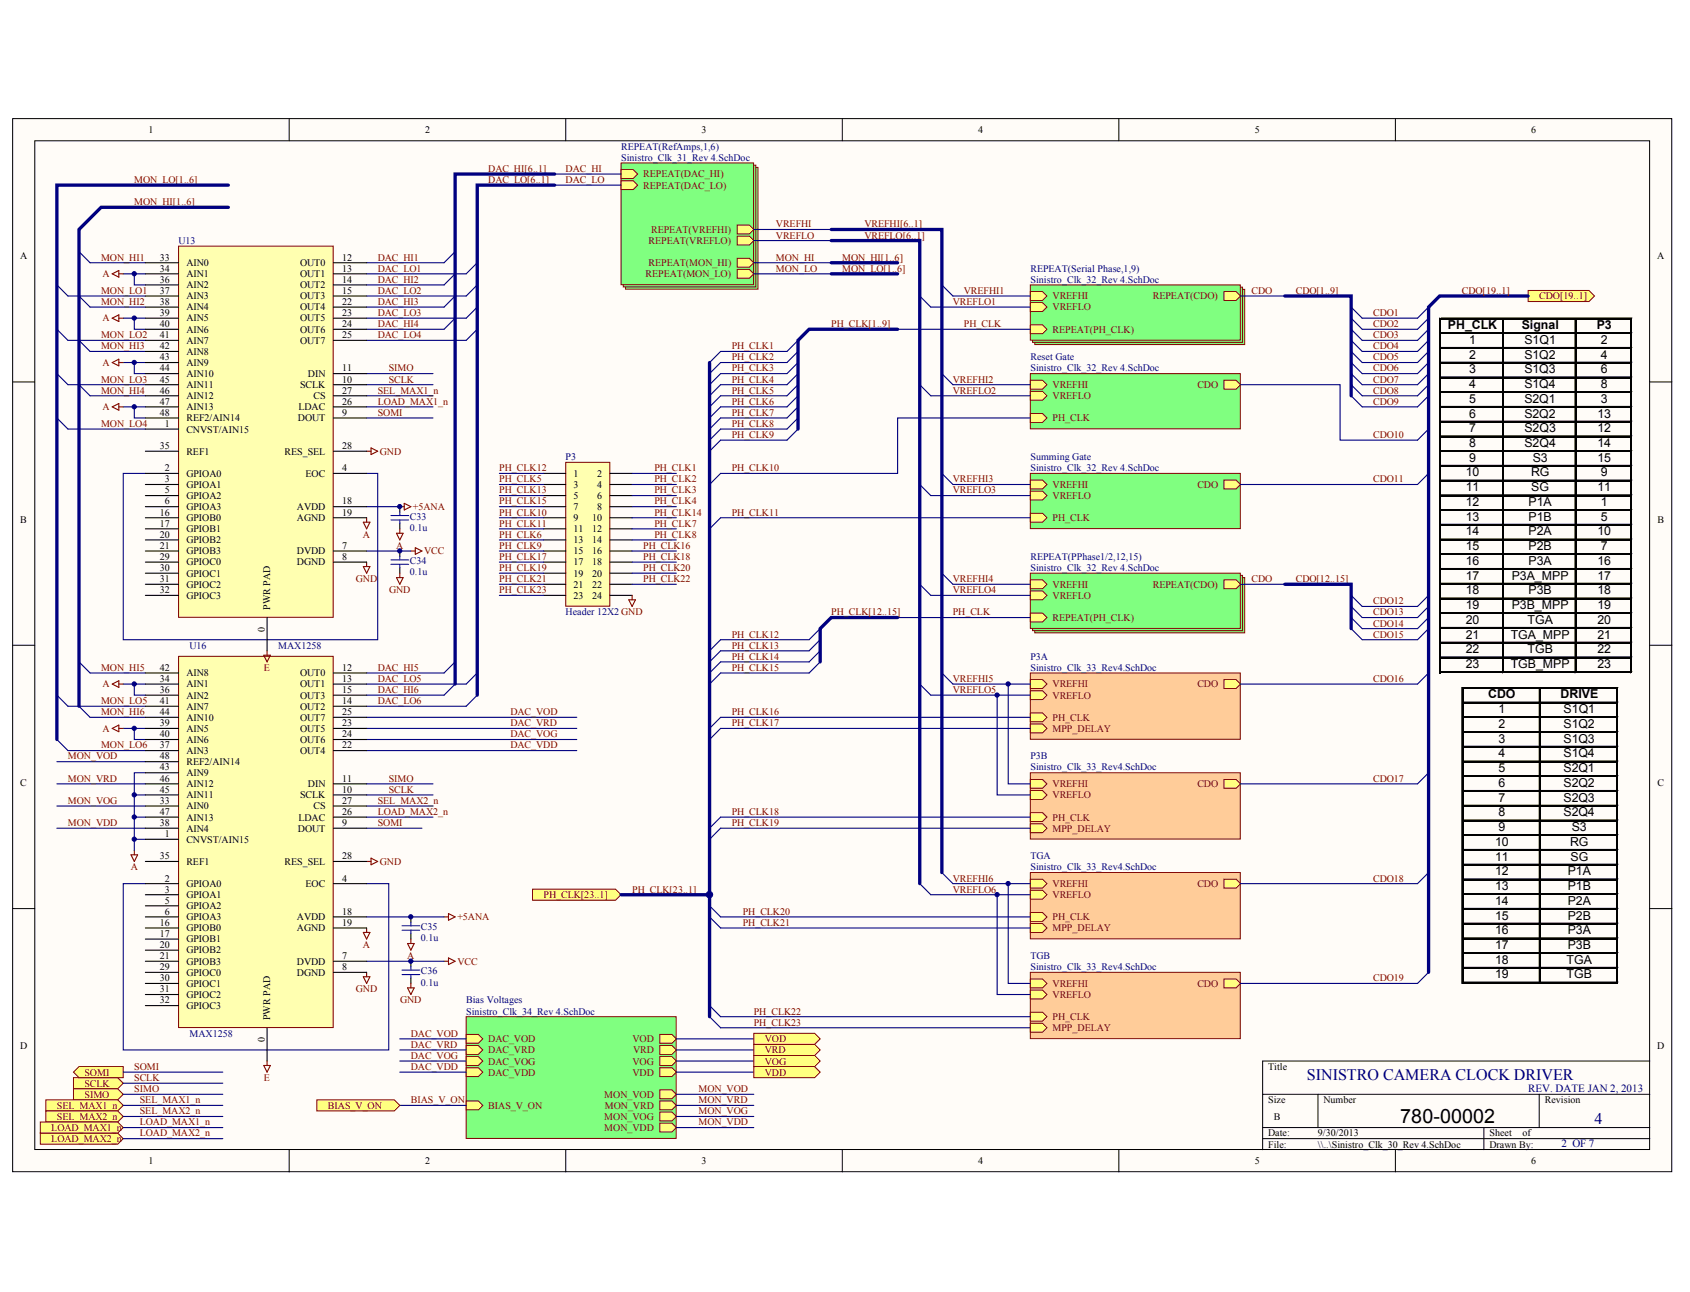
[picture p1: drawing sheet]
<svg xmlns="http://www.w3.org/2000/svg" width="271mm" height="207mm" viewBox="0 0 271 207" stroke-linecap="round" stroke-linejoin="round" font-family="sans-serif">
<defs><g id="words">
<text font-size="3.2" x="224.5" y="180.1">780-00002</text>
<g font-size="2.6" fill="#006">
<text x="209.5" y="173.1">SINISTRO CAMERA CLOCK DRIVER</text>
<text x="255.6" y="180.2">4</text>
</g>
<g font-size="2">
<text x="232.1" y="52.7">PH_CLK</text>
<text x="243.9" y="52.7">Signal</text>
<text x="256" y="52.7">P3</text>
<text x="235.5" y="55.1">1</text>
<text x="235.5" y="57.5">2</text>
<text x="235.5" y="59.8">3</text>
<text x="244.4" y="55.1">S1Q1</text>
<text x="244.4" y="57.5">S1Q2</text>
<text x="244.4" y="59.8">S1Q3</text>
<text x="256.6" y="55.1">2</text>
<text x="256.6" y="57.5">4</text>
<text x="256.6" y="59.8">6</text>
<text x="235.5" y="62.2">4</text>
<text x="235.5" y="64.6">5</text>
<text x="244.4" y="62.2">S1Q4</text>
<text x="244.4" y="64.6">S2Q1</text>
<text x="256.6" y="62.2">8</text>
<text x="256.6" y="64.6">3</text>
<text x="235.5" y="66.9">6</text>
<text x="235.5" y="69.3">7</text>
<text x="235.5" y="71.6">8</text>
<text x="244.4" y="66.9">S2Q2</text>
<text x="244.4" y="69.3">S2Q3</text>
<text x="244.4" y="71.6">S2Q4</text>
<text x="256.1" y="66.9">13</text>
<text x="256.1" y="69.3">12</text>
<text x="256.1" y="71.6">14</text>
<text x="235" y="76.4">10</text>
<text x="235.5" y="74">9</text>
<text x="245.5" y="76.4">RG</text>
<text x="245.7" y="74">S3</text>
<text x="256.1" y="74">15</text>
<text x="256.6" y="76.4">9</text>
<text x="235" y="78.7">11</text>
<text x="235" y="81.1">12</text>
<text x="235" y="83.5">13</text>
<text x="245" y="81.1">P1A</text>
<text x="245" y="83.5">P1B</text>
<text x="245.5" y="78.7">SG</text>
<text x="256.1" y="78.7">11</text>
<text x="256.6" y="81.1">1</text>
<text x="256.6" y="83.5">5</text>
<text x="235" y="85.8">14</text>
<text x="235" y="88.2">15</text>
<text x="245" y="85.8">P2A</text>
<text x="245" y="88.2">P2B</text>
<text x="256.1" y="85.8">10</text>
<text x="256.6" y="88.2">7</text>
<text x="235" y="90.5">16</text>
<text x="235" y="92.9">17</text>
<text x="235" y="95.3">18</text>
<text x="242.4" y="92.9">P3A_MPP</text>
<text x="245" y="90.5">P3A</text>
<text x="245" y="95.3">P3B</text>
<text x="256.1" y="90.5">16</text>
<text x="256.1" y="92.9">17</text>
<text x="256.1" y="95.3">18</text>
<text x="235" y="97.6">19</text>
<text x="235" y="100">20</text>
<text x="242.4" y="97.6">P3B_MPP</text>
<text x="244.9" y="100">TGA</text>
<text x="256.1" y="97.6">19</text>
<text x="256.1" y="100">20</text>
<text x="235" y="102.3">21</text>
<text x="235" y="104.7">22</text>
<text x="235" y="107.1">23</text>
<text x="242.2" y="102.3">TGA_MPP</text>
<text x="242.2" y="107.1">TGB_MPP</text>
<text x="244.9" y="104.7">TGB</text>
<text x="256.1" y="102.3">21</text>
<text x="256.1" y="104.7">22</text>
<text x="256.1" y="107.1">23</text>
<text x="238.6" y="111.9">CDO</text>
<text x="250.2" y="111.9">DRIVE</text>
<text x="240.2" y="114.3">1</text>
<text x="240.2" y="116.7">2</text>
<text x="240.2" y="119">3</text>
<text x="250.7" y="114.3">S1Q1</text>
<text x="250.7" y="116.7">S1Q2</text>
<text x="250.7" y="119">S1Q3</text>
<text x="240.2" y="121.4">4</text>
<text x="240.2" y="123.8">5</text>
<text x="250.7" y="121.4">S1Q4</text>
<text x="250.7" y="123.8">S2Q1</text>
<text x="240.2" y="126.1">6</text>
<text x="240.2" y="128.5">7</text>
<text x="240.2" y="130.8">8</text>
<text x="250.7" y="126.1">S2Q2</text>
<text x="250.7" y="128.5">S2Q3</text>
<text x="250.7" y="130.8">S2Q4</text>
<text x="239.7" y="135.6">10</text>
<text x="239.7" y="137.9">11</text>
<text x="240.2" y="133.2">9</text>
<text x="251.7" y="135.6">RG</text>
<text x="251.8" y="137.9">SG</text>
<text x="252" y="133.2">S3</text>
<text x="239.7" y="140.3">12</text>
<text x="239.7" y="142.7">13</text>
<text x="251.3" y="140.3">P1A</text>
<text x="251.3" y="142.7">P1B</text>
<text x="239.7" y="145">14</text>
<text x="239.7" y="147.4">15</text>
<text x="239.7" y="149.7">16</text>
<text x="251.3" y="145">P2A</text>
<text x="251.3" y="147.4">P2B</text>
<text x="251.3" y="149.7">P3A</text>
<text x="239.7" y="152.1">17</text>
<text x="239.7" y="154.5">18</text>
<text x="251.1" y="154.5">TGA</text>
<text x="251.3" y="152.1">P3B</text>
<text x="239.7" y="156.8">19</text>
<text x="251.1" y="156.8">TGB</text>
</g>
<g font-size="1.8" fill="#006">
<text x="245" y="175">REV. DATE JAN 2, 2013</text>
<text x="250.3" y="183.9">2 OF 7</text>
</g>
<g font-size="1.6">
<text x="23.8" y="21.3">1</text>
<text x="68.1" y="21.3">2</text>
<text x="112.5" y="21.3">3</text>
<text x="156.8" y="21.3">4</text>
<text x="201.2" y="21.3">5</text>
<text x="245.5" y="21.3">6</text>
<text x="3.2" y="41.6">A</text>
<text x="25.6" y="41.8">33</text>
<text x="54.9" y="41.8">12</text>
<text x="265.7" y="41.6">A</text>
<text x="25.6" y="43.5">34</text>
<text x="25.6" y="45.3">36</text>
<text x="25.6" y="47.1">37</text>
<text x="29.9" y="42.7">AIN0</text>
<text x="29.9" y="44.4">AIN1</text>
<text x="29.9" y="46.2">AIN2</text>
<text x="29.9" y="48">AIN3</text>
<text x="48.1" y="42.7">OUT0</text>
<text x="48.1" y="44.4">OUT1</text>
<text x="48.1" y="46.2">OUT2</text>
<text x="48.1" y="48">OUT3</text>
<text x="54.9" y="43.5">13</text>
<text x="54.9" y="45.3">14</text>
<text x="54.9" y="47.1">15</text>
<text x="25.6" y="48.9">38</text>
<text x="25.6" y="50.6">39</text>
<text x="25.6" y="52.4">40</text>
<text x="29.9" y="49.7">AIN4</text>
<text x="29.9" y="51.5">AIN5</text>
<text x="29.9" y="53.3">AIN6</text>
<text x="48.1" y="49.7">OUT4</text>
<text x="48.1" y="51.5">OUT5</text>
<text x="48.1" y="53.3">OUT6</text>
<text x="54.9" y="48.9">22</text>
<text x="54.9" y="50.6">23</text>
<text x="54.9" y="52.4">24</text>
<text x="25.6" y="54.2">41</text>
<text x="25.6" y="56">42</text>
<text x="25.6" y="57.8">43</text>
<text x="25.6" y="59.5">44</text>
<text x="29.9" y="55.1">AIN7</text>
<text x="29.9" y="56.9">AIN8</text>
<text x="29.9" y="58.6">AIN9</text>
<text x="48.1" y="55.1">OUT7</text>
<text x="54.9" y="54.2">25</text>
<text x="54.9" y="59.5">11</text>
<text x="25.6" y="61.3">45</text>
<text x="25.6" y="63.1">46</text>
<text x="25.6" y="64.9">47</text>
<text x="29.9" y="60.4">AIN10</text>
<text x="29.9" y="62.2">AIN11</text>
<text x="29.9" y="64">AIN12</text>
<text x="29.9" y="65.7">AIN13</text>
<text x="47.9" y="65.7">LDAC</text>
<text x="48.1" y="62.2">SCLK</text>
<text x="49.4" y="60.4">DIN</text>
<text x="50.3" y="64">CS</text>
<text x="54.9" y="61.3">10</text>
<text x="54.9" y="63.1">27</text>
<text x="54.9" y="64.9">26</text>
<text x="25.6" y="66.7">48</text>
<text x="25.6" y="72">35</text>
<text x="26.4" y="68.4">1</text>
<text x="29.9" y="67.6">REF2/AIN14</text>
<text x="29.9" y="69.3">CNVST/AIN15</text>
<text x="47.8" y="67.6">DOUT</text>
<text x="54.9" y="66.7">9</text>
<text x="54.9" y="72">28</text>
<text x="26.4" y="75.5">2</text>
<text x="26.4" y="77.3">3</text>
<text x="29.9" y="76.4">GPIOA0</text>
<text x="29.9" y="72.9">REF1</text>
<text x="45.6" y="72.9">RES_SEL</text>
<text x="49" y="76.4">EOC</text>
<text x="54.9" y="75.5">4</text>
<text x="91.9" y="76.4">1</text>
<text x="95.7" y="76.4">2</text>
<text x="3.2" y="83.8">B</text>
<text x="25.6" y="82.7">16</text>
<text x="26.4" y="79.1">5</text>
<text x="26.4" y="80.8">6</text>
<text x="29.9" y="78.2">GPIOA1</text>
<text x="29.9" y="80">GPIOA2</text>
<text x="29.9" y="81.8">GPIOA3</text>
<text x="29.9" y="83.5">GPIOB0</text>
<text x="47.6" y="83.5">AGND</text>
<text x="47.6" y="81.8">AVDD</text>
<text x="54.9" y="82.7">19</text>
<text x="54.9" y="80.8">18</text>
<text x="91.9" y="78.2">3</text>
<text x="91.9" y="80">5</text>
<text x="91.9" y="81.8">7</text>
<text x="91.9" y="83.5">9</text>
<text x="94.9" y="83.5">10</text>
<text x="95.7" y="78.2">4</text>
<text x="95.7" y="80">6</text>
<text x="95.7" y="81.8">8</text>
<text x="265.7" y="83.8">B</text>
<text x="25.6" y="84.4">17</text>
<text x="25.6" y="86.2">20</text>
<text x="25.6" y="88">21</text>
<text x="25.6" y="89.7">29</text>
<text x="29.9" y="85.3">GPIOB1</text>
<text x="29.9" y="87.1">GPIOB2</text>
<text x="29.9" y="88.9">GPIOB3</text>
<text x="47.6" y="88.9">DVDD</text>
<text x="54.9" y="89.7">8</text>
<text x="54.9" y="88">7</text>
<text x="91.9" y="85.3">11</text>
<text x="91.9" y="87.1">13</text>
<text x="91.9" y="88.9">15</text>
<text x="94.9" y="85.3">12</text>
<text x="94.9" y="87.1">14</text>
<text x="94.9" y="88.9">16</text>
<text x="25.6" y="91.5">30</text>
<text x="25.6" y="93.3">31</text>
<text x="25.6" y="95.1">32</text>
<text x="29.9" y="90.6">GPIOC0</text>
<text x="29.9" y="92.4">GPIOC1</text>
<text x="29.9" y="94.2">GPIOC2</text>
<text x="29.9" y="96">GPIOC3</text>
<text x="47.6" y="90.6">DGND</text>
<text x="91.9" y="90.6">17</text>
<text x="91.9" y="92.4">19</text>
<text x="91.9" y="94.2">21</text>
<text x="91.9" y="96">23</text>
<text x="94.9" y="90.6">18</text>
<text x="94.9" y="92.4">20</text>
<text x="94.9" y="94.2">22</text>
<text x="94.9" y="96">24</text>
<text x="42.4" y="101.2" transform="rotate(-90 42.4 101.2)">0</text>
<text x="43.3" y="97.7" transform="rotate(-90 43.3 97.7)">PWR PAD</text>
<text x="25.6" y="107.5">42</text>
<text x="54.9" y="107.5">12</text>
<text x="25.6" y="109.3">34</text>
<text x="25.6" y="111.1">36</text>
<text x="25.6" y="112.9">41</text>
<text x="29.9" y="108.4">AIN8</text>
<text x="29.9" y="110.2">AIN1</text>
<text x="29.9" y="112">AIN2</text>
<text x="29.9" y="113.7">AIN7</text>
<text x="48.1" y="108.4">OUT0</text>
<text x="48.1" y="110.2">OUT1</text>
<text x="48.1" y="112">OUT3</text>
<text x="48.1" y="113.7">OUT2</text>
<text x="54.9" y="109.3">13</text>
<text x="54.9" y="111.1">15</text>
<text x="54.9" y="112.9">14</text>
<text x="25.6" y="114.6">44</text>
<text x="25.6" y="116.4">39</text>
<text x="25.6" y="118.2">40</text>
<text x="25.6" y="120">37</text>
<text x="29.9" y="115.5">AIN10</text>
<text x="29.9" y="117.3">AIN5</text>
<text x="29.9" y="119.1">AIN6</text>
<text x="48.1" y="115.5">OUT7</text>
<text x="48.1" y="117.3">OUT5</text>
<text x="48.1" y="119.1">OUT6</text>
<text x="54.9" y="114.6">25</text>
<text x="54.9" y="116.4">23</text>
<text x="54.9" y="118.2">24</text>
<text x="54.9" y="120">22</text>
<text x="3.2" y="125.9">C</text>
<text x="25.6" y="121.7">48</text>
<text x="25.6" y="123.5">43</text>
<text x="25.6" y="125.3">46</text>
<text x="29.9" y="120.8">AIN3</text>
<text x="29.9" y="122.6">REF2/AIN14</text>
<text x="29.9" y="124.4">AIN9</text>
<text x="48.1" y="120.8">OUT4</text>
<text x="54.9" y="125.3">11</text>
<text x="265.7" y="125.9">C</text>
<text x="25.6" y="127.1">45</text>
<text x="25.6" y="128.9">33</text>
<text x="25.6" y="130.6">47</text>
<text x="29.9" y="126.2">AIN12</text>
<text x="29.9" y="128">AIN11</text>
<text x="29.9" y="129.7">AIN0</text>
<text x="29.9" y="131.5">AIN13</text>
<text x="47.9" y="131.5">LDAC</text>
<text x="48.1" y="128">SCLK</text>
<text x="49.4" y="126.2">DIN</text>
<text x="50.3" y="129.7">CS</text>
<text x="54.9" y="127.1">10</text>
<text x="54.9" y="128.9">27</text>
<text x="54.9" y="130.6">26</text>
<text x="25.6" y="132.4">38</text>
<text x="25.6" y="137.7">35</text>
<text x="26.4" y="134.2">1</text>
<text x="29.9" y="133.3">AIN4</text>
<text x="29.9" y="135.1">CNVST/AIN15</text>
<text x="47.8" y="133.3">DOUT</text>
<text x="54.9" y="132.4">9</text>
<text x="54.9" y="137.7">28</text>
<text x="26.4" y="141.3">2</text>
<text x="26.4" y="143.1">3</text>
<text x="29.9" y="142.2">GPIOA0</text>
<text x="29.9" y="144">GPIOA1</text>
<text x="29.9" y="138.6">REF1</text>
<text x="45.6" y="138.6">RES_SEL</text>
<text x="49" y="142.2">EOC</text>
<text x="54.9" y="141.3">4</text>
<text x="25.6" y="148.4">16</text>
<text x="26.4" y="144.8">5</text>
<text x="26.4" y="146.6">6</text>
<text x="29.9" y="145.7">GPIOA2</text>
<text x="29.9" y="147.5">GPIOA3</text>
<text x="29.9" y="149.3">GPIOB0</text>
<text x="47.6" y="149.3">AGND</text>
<text x="47.6" y="147.5">AVDD</text>
<text x="54.9" y="148.4">19</text>
<text x="54.9" y="146.6">18</text>
<text x="25.6" y="150.2">17</text>
<text x="25.6" y="151.9">20</text>
<text x="25.6" y="153.7">21</text>
<text x="25.6" y="155.5">29</text>
<text x="29.9" y="151">GPIOB1</text>
<text x="29.9" y="152.8">GPIOB2</text>
<text x="29.9" y="154.6">GPIOB3</text>
<text x="47.6" y="154.6">DVDD</text>
<text x="54.9" y="155.5">8</text>
<text x="54.9" y="153.7">7</text>
<text x="25.6" y="157.3">30</text>
<text x="25.6" y="159.1">31</text>
<text x="25.6" y="160.8">32</text>
<text x="29.9" y="156.4">GPIOC0</text>
<text x="29.9" y="158.2">GPIOC1</text>
<text x="29.9" y="159.9">GPIOC2</text>
<text x="29.9" y="161.7">GPIOC3</text>
<text x="47.6" y="156.4">DGND</text>
<text x="42.4" y="167" transform="rotate(-90 42.4 167)">0</text>
<text x="43.3" y="163.5" transform="rotate(-90 43.3 163.5)">PWR PAD</text>
<text x="3.2" y="168.2">D</text>
<text x="203.3" y="171.5">Title</text>
<text x="265.7" y="168.2">D</text>
<text x="203.3" y="176.8">Size</text>
<text x="204.2" y="179.5">B</text>
<text x="212.2" y="176.8">Number</text>
<text x="247.7" y="176.8">Revision</text>
<text x="203.3" y="182.1">Date:</text>
<text x="203.3" y="184">File:</text>
<text x="211.3" y="182.1">9/30/2013</text>
<text x="211.3" y="184">\\..\Sinistro_Clk_30_Rev 4.SchDoc</text>
<text x="238.8" y="182.1">Sheet</text>
<text x="238.8" y="184">Drawn By:</text>
<text x="244.1" y="182.1">of</text>
<text x="23.8" y="186.6">1</text>
<text x="68.1" y="186.6">2</text>
<text x="112.5" y="186.6">3</text>
<text x="156.8" y="186.6">4</text>
<text x="201.2" y="186.6">5</text>
<text x="245.5" y="186.6">6</text>
</g>
<g font-size="1.6" fill="#800000">
<text x="21.5" y="29.3">MON_LO[1..6]</text>
<text x="78.3" y="27.6">DAC_HI[6..1]</text>
<text x="78.3" y="29.3">DAC_LO[6..1]</text>
<text x="90.7" y="27.6">DAC_HI</text>
<text x="90.7" y="29.3">DAC_LO</text>
<text x="103.1" y="28.4">REPEAT(DAC_HI)</text>
<text x="21.5" y="32.9">MON_HI[1..6]</text>
<text x="103.1" y="30.2">REPEAT(DAC_LO)</text>
<text x="16.2" y="41.8">MON_HI1</text>
<text x="60.6" y="41.8">DAC_HI1</text>
<text x="104" y="39.1">REPEAT(VREFLO)</text>
<text x="104.4" y="37.3">REPEAT(VREFHI)</text>
<text x="124.4" y="41.8">MON_HI</text>
<text x="124.4" y="38.2">VREFLO</text>
<text x="124.4" y="36.4">VREFHI</text>
<text x="135" y="41.8">MON_HI[1..6]</text>
<text x="138.6" y="36.4">VREFHI[6..1]</text>
<text x="138.6" y="38.2">VREFLO[6..1]</text>
<text x="16.2" y="47.1">MON_LO1</text>
<text x="16.5" y="44.4">A</text>
<text x="60.6" y="43.5">DAC_LO1</text>
<text x="60.6" y="47.1">DAC_LO2</text>
<text x="60.6" y="45.3">DAC_HI2</text>
<text x="103.5" y="44.4">REPEAT(MON_LO)</text>
<text x="104" y="42.7">REPEAT(MON_HI)</text>
<text x="124.4" y="43.5">MON_LO</text>
<text x="135" y="43.5">MON_LO[1..6]</text>
<text x="154.5" y="47.1">VREFHI1</text>
<text x="168.7" y="48">VREFHI</text>
<text x="184.8" y="48">REPEAT(CDO)</text>
<text x="200.6" y="47.1">CDO</text>
<text x="207.7" y="47.1">CDO[1..9]</text>
<text x="234.4" y="47.1">CDO[19..1]</text>
<text x="246.8" y="48">CDO[19..1]</text>
<text x="16.2" y="48.9">MON_HI2</text>
<text x="16.5" y="51.5">A</text>
<text x="60.6" y="50.6">DAC_LO3</text>
<text x="60.6" y="48.9">DAC_HI3</text>
<text x="60.6" y="52.4">DAC_HI4</text>
<text x="133.3" y="52.4">PH_CLK[1..9]</text>
<text x="152.8" y="48.9">VREFLO1</text>
<text x="154.5" y="52.4">PH_CLK</text>
<text x="168.7" y="49.7">VREFLO</text>
<text x="168.7" y="53.3">REPEAT(PH_CLK)</text>
<text x="220.1" y="50.6">CDO1</text>
<text x="220.1" y="52.4">CDO2</text>
<text x="16.2" y="56">MON_HI3</text>
<text x="16.2" y="54.2">MON_LO2</text>
<text x="16.5" y="58.6">A</text>
<text x="60.6" y="54.2">DAC_LO4</text>
<text x="62.3" y="59.5">SIMO</text>
<text x="117.3" y="56">PH_CLK1</text>
<text x="117.3" y="57.8">PH_CLK2</text>
<text x="117.3" y="59.5">PH_CLK3</text>
<text x="220.1" y="54.2">CDO3</text>
<text x="220.1" y="56">CDO4</text>
<text x="220.1" y="57.8">CDO5</text>
<text x="220.1" y="59.5">CDO6</text>
<text x="16.2" y="63.1">MON_HI4</text>
<text x="16.2" y="61.3">MON_LO3</text>
<text x="16.5" y="65.7">A</text>
<text x="60.6" y="63.1">SEL_MAX1_n</text>
<text x="60.6" y="64.9">LOAD_MAX1_n</text>
<text x="62.3" y="61.3">SCLK</text>
<text x="117.3" y="61.3">PH_CLK4</text>
<text x="117.3" y="63.1">PH_CLK5</text>
<text x="117.3" y="64.9">PH_CLK6</text>
<text x="152.8" y="61.3">VREFHI2</text>
<text x="152.8" y="63.1">VREFLO2</text>
<text x="168.7" y="64">VREFLO</text>
<text x="168.7" y="62.2">VREFHI</text>
<text x="192" y="62.2">CDO</text>
<text x="220.1" y="61.3">CDO7</text>
<text x="220.1" y="63.1">CDO8</text>
<text x="220.1" y="64.9">CDO9</text>
<text x="16.2" y="68.4">MON_LO4</text>
<text x="60.6" y="66.7">SOMI</text>
<text x="117.3" y="66.7">PH_CLK7</text>
<text x="117.3" y="68.4">PH_CLK8</text>
<text x="117.3" y="70.2">PH_CLK9</text>
<text x="168.7" y="67.6">PH_CLK</text>
<text x="220.1" y="70.2">CDO10</text>
<text x="60.9" y="72.9">GND</text>
<text x="80" y="75.5">PH_CLK12</text>
<text x="80" y="77.3">PH_CLK5</text>
<text x="104.9" y="75.5">PH_CLK1</text>
<text x="104.9" y="77.3">PH_CLK2</text>
<text x="117.3" y="75.5">PH_CLK10</text>
<text x="152.8" y="77.3">VREFHI3</text>
<text x="220.1" y="77.3">CDO11</text>
<text x="66.2" y="81.8">+5ANA</text>
<text x="80" y="79.1">PH_CLK13</text>
<text x="80" y="80.8">PH_CLK15</text>
<text x="80" y="82.7">PH_CLK10</text>
<text x="104.9" y="79.1">PH_CLK3</text>
<text x="104.9" y="80.8">PH_CLK4</text>
<text x="104.9" y="82.7">PH_CLK14</text>
<text x="117.3" y="82.7">PH_CLK11</text>
<text x="152.8" y="79.1">VREFLO3</text>
<text x="168.7" y="80">VREFLO</text>
<text x="168.7" y="78.2">VREFHI</text>
<text x="168.7" y="83.5">PH_CLK</text>
<text x="192" y="78.2">CDO</text>
<text x="58.2" y="86.2">A</text>
<text x="63.5" y="88">A</text>
<text x="68" y="88.9">VCC</text>
<text x="80" y="84.4">PH_CLK11</text>
<text x="80" y="89.7">PH_CLK17</text>
<text x="80" y="86.2">PH_CLK6</text>
<text x="80" y="88">PH_CLK9</text>
<text x="103.1" y="88">PH_CLK16</text>
<text x="103.1" y="89.7">PH_CLK18</text>
<text x="104.9" y="84.4">PH_CLK7</text>
<text x="104.9" y="86.2">PH_CLK8</text>
<text x="57" y="93.3">GND</text>
<text x="62.4" y="95.1">GND</text>
<text x="80" y="91.5">PH_CLK19</text>
<text x="80" y="93.3">PH_CLK21</text>
<text x="80" y="95.1">PH_CLK23</text>
<text x="103.1" y="91.5">PH_CLK20</text>
<text x="103.1" y="93.3">PH_CLK22</text>
<text x="152.8" y="93.3">VREFHI4</text>
<text x="152.8" y="95.1">VREFLO4</text>
<text x="168.7" y="96">VREFLO</text>
<text x="168.7" y="94.2">VREFHI</text>
<text x="184.8" y="94.2">REPEAT(CDO)</text>
<text x="200.6" y="93.3">CDO</text>
<text x="207.7" y="93.3">CDO[12..15]</text>
<text x="133.3" y="98.6">PH_CLK[12..15]</text>
<text x="152.8" y="98.6">PH_CLK</text>
<text x="168.7" y="99.5">REPEAT(PH_CLK)</text>
<text x="220.1" y="96.9">CDO12</text>
<text x="220.1" y="98.6">CDO13</text>
<text x="220.1" y="100.4">CDO14</text>
<text x="16.2" y="107.5">MON_HI5</text>
<text x="42.3" y="107.5">E</text>
<text x="60.6" y="107.5">DAC_HI5</text>
<text x="117.3" y="102.2">PH_CLK12</text>
<text x="117.3" y="104">PH_CLK13</text>
<text x="117.3" y="105.7">PH_CLK14</text>
<text x="117.3" y="107.5">PH_CLK15</text>
<text x="220.1" y="102.2">CDO15</text>
<text x="16.2" y="112.9">MON_LO5</text>
<text x="16.5" y="110.2">A</text>
<text x="60.6" y="109.3">DAC_LO5</text>
<text x="60.6" y="112.9">DAC_LO6</text>
<text x="60.6" y="111.1">DAC_HI6</text>
<text x="152.8" y="109.3">VREFHI5</text>
<text x="152.8" y="111.1">VREFLO5</text>
<text x="168.7" y="112">VREFLO</text>
<text x="168.7" y="110.2">VREFHI</text>
<text x="192" y="110.2">CDO</text>
<text x="220.1" y="109.3">CDO16</text>
<text x="16.2" y="114.6">MON_HI6</text>
<text x="16.2" y="120">MON_LO6</text>
<text x="16.5" y="117.3">A</text>
<text x="81.8" y="114.6">DAC_VOD</text>
<text x="81.8" y="116.4">DAC_VRD</text>
<text x="81.8" y="118.2">DAC_VOG</text>
<text x="81.8" y="120">DAC_VDD</text>
<text x="117.3" y="114.6">PH_CLK16</text>
<text x="117.3" y="116.4">PH_CLK17</text>
<text x="168.7" y="115.5">PH_CLK</text>
<text x="168.7" y="117.3">MPP_DELAY</text>
<text x="10.9" y="121.7">MON_VOD</text>
<text x="10.9" y="125.3">MON_VRD</text>
<text x="62.3" y="125.3">SIMO</text>
<text x="220.1" y="125.3">CDO17</text>
<text x="10.9" y="128.9">MON_VOG</text>
<text x="60.6" y="128.9">SEL_MAX2_n</text>
<text x="60.6" y="130.6">LOAD_MAX2_n</text>
<text x="62.3" y="127.1">SCLK</text>
<text x="117.3" y="130.6">PH_CLK18</text>
<text x="168.7" y="128">VREFLO</text>
<text x="168.7" y="126.2">VREFHI</text>
<text x="168.7" y="131.5">PH_CLK</text>
<text x="192" y="126.2">CDO</text>
<text x="10.9" y="132.4">MON_VDD</text>
<text x="60.6" y="132.4">SOMI</text>
<text x="117.3" y="132.4">PH_CLK19</text>
<text x="168.7" y="133.3">MPP_DELAY</text>
<text x="21" y="139.5">A</text>
<text x="60.9" y="138.6">GND</text>
<text x="87.1" y="144">PH_CLK[23..1]</text>
<text x="101.4" y="143.1">PH_CLK[23..1]</text>
<text x="152.8" y="141.3">VREFHI6</text>
<text x="152.8" y="143.1">VREFLO6</text>
<text x="168.7" y="144">VREFLO</text>
<text x="168.7" y="142.2">VREFHI</text>
<text x="192" y="142.2">CDO</text>
<text x="220.1" y="141.3">CDO18</text>
<text x="73.3" y="147.5">+5ANA</text>
<text x="119.1" y="146.6">PH_CLK20</text>
<text x="119.1" y="148.4">PH_CLK21</text>
<text x="168.7" y="147.5">PH_CLK</text>
<text x="168.7" y="149.3">MPP_DELAY</text>
<text x="58.2" y="151.9">A</text>
<text x="65.3" y="153.7">A</text>
<text x="73.3" y="154.6">VCC</text>
<text x="57" y="159.1">GND</text>
<text x="64.1" y="160.8">GND</text>
<text x="168.7" y="159.9">VREFLO</text>
<text x="168.7" y="158.2">VREFHI</text>
<text x="192" y="158.2">CDO</text>
<text x="220.1" y="157.3">CDO19</text>
<text x="65.9" y="166.1">DAC_VOD</text>
<text x="65.9" y="167.9">DAC_VRD</text>
<text x="78.3" y="167">DAC_VOD</text>
<text x="101.4" y="167">VOD</text>
<text x="120.9" y="162.6">PH_CLK22</text>
<text x="120.9" y="164.4">PH_CLK23</text>
<text x="122.6" y="167">VOD</text>
<text x="168.7" y="163.5">PH_CLK</text>
<text x="168.7" y="165.3">MPP_DELAY</text>
<text x="13.5" y="172.4">SOMI</text>
<text x="21.5" y="173.3">SCLK</text>
<text x="21.5" y="171.5">SOMI</text>
<text x="42.3" y="173.3">E</text>
<text x="65.9" y="169.7">DAC_VOG</text>
<text x="65.9" y="171.5">DAC_VDD</text>
<text x="78.3" y="168.8">DAC_VRD</text>
<text x="78.3" y="170.6">DAC_VOG</text>
<text x="78.3" y="172.4">DAC_VDD</text>
<text x="101.4" y="170.6">VOG</text>
<text x="101.4" y="172.4">VDD</text>
<text x="101.5" y="168.8">VRD</text>
<text x="122.6" y="168.8">VRD</text>
<text x="122.6" y="170.6">VOG</text>
<text x="122.6" y="172.4">VDD</text>
<text x="9.1" y="177.7">SEL_MAX1_n</text>
<text x="9.1" y="179.5">SEL_MAX2_n</text>
<text x="13.5" y="174.2">SCLK</text>
<text x="13.5" y="175.9">SIMO</text>
<text x="21.5" y="175.1">SIMO</text>
<text x="22.4" y="176.8">SEL_MAX1_n</text>
<text x="22.4" y="178.6">SEL_MAX2_n</text>
<text x="52.6" y="177.7">BIAS_V_ON</text>
<text x="65.9" y="176.8">BIAS_V_ON</text>
<text x="78.3" y="177.7">BIAS_V_ON</text>
<text x="96.9" y="175.9">MON_VOD</text>
<text x="96.9" y="179.5">MON_VOG</text>
<text x="97" y="177.7">MON_VRD</text>
<text x="112" y="175.1">MON_VOD</text>
<text x="112" y="176.8">MON_VRD</text>
<text x="112" y="178.6">MON_VOG</text>
<text x="8.2" y="183">LOAD_MAX2_n</text>
<text x="8.2" y="181.3">LOAD_MAX1_n</text>
<text x="22.4" y="182.1">LOAD_MAX2_n</text>
<text x="22.4" y="180.4">LOAD_MAX1_n</text>
<text x="96.9" y="181.3">MON_VDD</text>
<text x="112" y="180.4">MON_VDD</text>
</g>
<g font-size="1.6" fill="#000080">
<text x="99.6" y="24">REPEAT(RefAmps,1,6)</text>
<text x="99.6" y="25.8">Sinistro_Clk_31_Rev 4.SchDoc</text>
<text x="28.6" y="39.1">U13</text>
<text x="165.2" y="43.5">REPEAT(Serial Phase,1,9)</text>
<text x="165.2" y="45.3">Sinistro_Clk_32_Rev 4.SchDoc</text>
<text x="165.2" y="57.8">Reset Gate</text>
<text x="165.2" y="59.5">Sinistro_Clk_32_Rev 4.SchDoc</text>
<text x="90.7" y="73.8">P3</text>
<text x="165.2" y="73.8">Summing Gate</text>
<text x="165.2" y="75.5">Sinistro_Clk_32_Rev 4.SchDoc</text>
<text x="65.7" y="83.3">C33</text>
<text x="65.7" y="85.1">0.1u</text>
<text x="165.2" y="89.7">REPEAT(PPhase1/2,12,15)</text>
<text x="65.7" y="92.2">0.1u</text>
<text x="65.7" y="90.5">C34</text>
<text x="165.2" y="91.5">Sinistro_Clk_32_Rev 4.SchDoc</text>
<text x="90.7" y="98.6">Header 12X2 GND</text>
<text x="30.4" y="104">U16</text>
<text x="44.6" y="104">MAX1258</text>
<text x="165.2" y="105.7">P3A</text>
<text x="165.2" y="107.5">Sinistro_Clk_33_Rev4.SchDoc</text>
<text x="165.2" y="121.7">P3B</text>
<text x="165.2" y="123.5">Sinistro_Clk_33_Rev4.SchDoc</text>
<text x="165.2" y="137.7">TGA</text>
<text x="165.2" y="139.5">Sinistro_Clk_33_Rev4.SchDoc</text>
<text x="67.5" y="149.1">C35</text>
<text x="67.5" y="150.9">0.1u</text>
<text x="165.2" y="153.7">TGB</text>
<text x="165.2" y="155.5">Sinistro_Clk_33_Rev4.SchDoc</text>
<text x="67.5" y="158">0.1u</text>
<text x="67.5" y="156.2">C36</text>
<text x="74.7" y="160.8">Bias Voltages</text>
<text x="30.4" y="166.1">MAX1258</text>
<text x="74.7" y="162.6">Sinistro_Clk_34_Rev 4.SchDoc</text>
</g>
</g></defs>
<g fill="#fffcf8" stroke="#000" stroke-width=".16">
<path d="M2 19h266v168.8h-266z"/>
<path d="M5.6 22.6h258.9v161.6h-258.9z"/>
</g>
<g fill="none" stroke="#000" stroke-width=".16">
<path d="M46.4 19v3.6M90.7 19v3.6M135 19v3.6M179.4 19v3.6M223.7 19v3.6M2 61.2h3.6M264.5 61.2h3.5M2 103.4h3.6M264.5 103.4h3.5M2 145.6h3.6M264.5 145.6h3.5M202.4 175.4h62.1"/>
<path d="M211.3 175.4v5.3M246.8 175.4v5.3M264.5 170.1h-62.1v14.2M46.4 184.3v3.5M90.7 184.3v3.5M135 184.3v3.5M179.4 184.3v3.5M202.4 180.7h62.1M202.4 182.5h62.1M223.7 184.3v3.5M237.9 180.7v3.6"/>
</g>
<g fill="#80ff80" stroke="#800000" stroke-width=".16">
<path d="M100.3 26.8h21.2v19.5h-21.2z"/>
<path d="M99.9 26.5h21.3v19.5h-21.3z"/>
<path d="M99.6 26.1h21.2v19.5h-21.2z"/>
</g>
<g fill="#ffff80" stroke="#800000" stroke-width=".16">
<path d="M118.2 37.8h1.9l.7 .8-.7 .7h-1.9z" fill-rule="evenodd"/>
<path d="M118.2 36.1h1.9l.7 .7-.7 .7h-1.9z" fill-rule="evenodd"/>
<path d="M99.6 27.2h1.9l.7 .7-.7 .7h-1.9z" fill-rule="evenodd"/>
<path d="M99.6 29h1.9l.7 .7-.7 .7h-1.9z" fill-rule="evenodd"/>
<path d="M118.2 41.4h1.9l.7 .7-.7 .7h-1.9z" fill-rule="evenodd"/>
<path d="M118.2 43.2h1.9l.7 .7-.7 .7h-1.9z" fill-rule="evenodd"/>
</g>
<g fill="#80ff80" stroke="#800000" stroke-width=".16">
<path d="M165.9 46.4h33.7v8.8h-33.7z"/>
<path d="M165.5 46h33.7v8.9h-33.7z"/>
<path d="M165.2 45.7h33.6v8.8h-33.6z"/>
</g>
<g fill="#ffff80" stroke="#800000" stroke-width=".16">
<path d="M165.2 48.5h1.9l.7 .7-.7 .7h-1.9z" fill-rule="evenodd"/>
<path d="M165.2 46.7h1.9l.7 .7-.7 .8h-1.9z" fill-rule="evenodd"/>
<path d="M165.2 52.1h1.9l.7 .7-.7 .7h-1.9z" fill-rule="evenodd"/>
<path d="M196.2 46.7h2l.7 .7-.7 .8h-2z" fill-rule="evenodd"/>
</g>
<path d="M165.2 107.9h33.6v10.6h-33.6z" fill="#fc9" stroke="#800000" stroke-width=".16"/>
<g fill="#ffff80" stroke="#800000" stroke-width=".16">
<path d="M165.2 110.7h1.9l.7 .7-.7 .7h-1.9z" fill-rule="evenodd"/>
<path d="M165.2 108.9h1.9l.7 .7-.7 .8h-1.9z" fill-rule="evenodd"/>
<path d="M165.2 114.3h1.9l.7 .7-.7 .7h-1.9z" fill-rule="evenodd"/>
<path d="M196.2 108.9h2l.7 .7-.7 .8h-2z" fill-rule="evenodd"/>
<path d="M165.2 116h1.9l.7 .8-.7 .7h-1.9z" fill-rule="evenodd"/>
</g>
<path d="M147.4 47.4l1.8 1.8h16M151 45.7l1.8 1.7h12.4" fill="none" stroke="#000080" stroke-width=".18"/>
<g fill="#80ff80" stroke="#800000" stroke-width=".16">
<path d="M165.9 92.6h33.7v8.8h-33.7z"/>
<path d="M165.5 92.2h33.7v8.9h-33.7z"/>
<path d="M165.2 91.9h33.6v8.8h-33.6z"/>
</g>
<g fill="#ffff80" stroke="#800000" stroke-width=".16">
<path d="M165.2 94.7h1.9l.7 .7-.7 .7h-1.9z" fill-rule="evenodd"/>
<path d="M165.2 92.9h1.9l.7 .7-.7 .8h-1.9z" fill-rule="evenodd"/>
<path d="M165.2 98.3h1.9l.7 .7-.7 .7h-1.9z" fill-rule="evenodd"/>
<path d="M196.2 92.9h2l.7 .7-.7 .8h-2z" fill-rule="evenodd"/>
</g>
<path d="M165.2 59.9h33.6v8.8h-33.6z" fill="#80ff80" stroke="#800000" stroke-width=".16"/>
<g fill="#ffff80" stroke="#800000" stroke-width=".16">
<path d="M165.2 62.7h1.9l.7 .7-.7 .7h-1.9z" fill-rule="evenodd"/>
<path d="M165.2 61h1.9l.7 .7-.7 .7h-1.9z" fill-rule="evenodd"/>
<path d="M165.2 66.3h1.9l.7 .7-.7 .7h-1.9z" fill-rule="evenodd"/>
<path d="M196.2 61h2l.7 .7-.7 .7h-2z" fill-rule="evenodd"/>
</g>
<path d="M165.2 75.9h33.6v8.8h-33.6z" fill="#80ff80" stroke="#800000" stroke-width=".16"/>
<g fill="#ffff80" stroke="#800000" stroke-width=".16">
<path d="M165.2 78.7h1.9l.7 .7-.7 .7h-1.9z" fill-rule="evenodd"/>
<path d="M165.2 76.9h1.9l.7 .8-.7 .7h-1.9z" fill-rule="evenodd"/>
<path d="M165.2 82.3h1.9l.7 .7-.7 .7h-1.9z" fill-rule="evenodd"/>
<path d="M196.2 76.9h2l.7 .8-.7 .7h-2z" fill-rule="evenodd"/>
</g>
<path d="M151 59.9l1.8 1.8h12.4M147.4 61.7l1.8 1.7h16M147.4 77.7l1.8 1.7h16M151 75.9l1.8 1.8h12.4M147.4 93.6l1.8 1.8h16M151 91.9l1.8 1.7h12.4M147.4 109.6l1.8 1.8h16M151 107.9l1.8 1.7h12.4" fill="none" stroke="#000080" stroke-width=".18"/>
<g fill="#ffff80" stroke="#800000" stroke-width=".16">
<path d="M85.4 142.5h13.3l.9 .9-.9 .9h-13.3z" fill-rule="evenodd"/>
<path d="M245 46.6h9.7l.9 .8-.9 .9h-9.7z" fill-rule="evenodd"/>
</g>
<path d="M64.1 81.2v.9M64.1 83.9v.9M64.1 88.3v.9M64.1 91v.9M65.9 147v.8M65.9 149.6v.9M65.9 154.1v.9M65.9 156.7v.9" fill="none" stroke="#000" stroke-width=".18"/>
<g fill="none" stroke="#00f" stroke-width=".18">
<path d="M62.7 82.6h2.8M62.7 83.3h2.8M62.7 89.7h2.8M62.7 90.4h2.8M64.1 82.1v.5M64.1 83.3v.6M64.1 89.2v.5M64.1 90.4v.6M64.5 148.4h2.8M64.5 149.1h2.8M64.5 155.5h2.8M64.5 156.2h2.8"/>
<path d="M65.9 147.8v.6M65.9 149.1v.5M65.9 155v.5M65.9 156.2v.5"/>
</g>
<g fill="none" stroke="#800000" stroke-width=".18">
<path d="M18 43.9l1.1-.5v1zM18 51l1.1-.5v1zM18 58.1l1.1-.5v1zM19.1 43.9h.7M19.1 51h.7M19.1 58.1h.7M18 65.2l1.1-.5v1zM19.1 65.2h.7M58.8 72.3h.7M59.5 71.8l1 .5-1 .6zM58.2 90.8h1.1l-.5 1.1zM58.2 83.7h1.1l-.5 1.1z"/>
<path d="M58.8 83v.7M58.8 90.1v.7M63.6 92.6h1l-.5 1zM63.6 85.5h1l-.5 1zM64.1 84.8v.7M64.1 91.9v.7M64.1 81.2h.7M64.8 80.7l1.1 .5-1.1 .5zM65.9 88.3h.7M66.6 87.8l1 .5-1 .6zM18 109.6l1.1-.5v1.1zM18 116.8l1.1-.6v1.1z"/>
<path d="M19.1 109.6h.7M19.1 116.8h.7M21 137h1.1l-.6 1.1zM21.5 136.3v.7M58.8 138.1h.7M59.5 137.5l1 .6-1 .5zM58.2 156.6h1.1l-.5 1zM58.2 149.4h1.1l-.5 1.1zM58.8 148.7v.7M58.8 155.8v.8M65.3 158.3h1.1l-.5 1.1zM65.3 151.2h1.1l-.5 1.1z"/>
<path d="M65.9 150.5v.7M65.9 157.6v.7M71.2 154.1h.7M71.2 147h.7M71.9 153.5l1.1 .6-1.1 .5zM71.9 146.4l1.1 .6-1.1 .5z"/>
</g>
<g fill="none" stroke="#000080" stroke-width=".18">
<path d="M9.1 45.7l1.8 1.7h12.4M9.1 52.8l1.8 1.8h12.4M9.1 59.9l1.8 1.8h12.4M12.7 40.3l1.7 1.8h8.9M12.7 47.4l1.7 1.8h8.9M12.7 54.6l1.7 1.7h8.9M19.8 43.9h3.5M19.8 51h3.5M19.8 58.1h3.5M21.5 43.9v1.8h1.8M21.5 51v1.8h1.8M21.5 58.1v1.8h1.8"/>
<path d="M58.8 59.9h10.6M73 40.3l-1.8 1.8h-12.4M73 43.9l-1.8 1.8h-12.4M73 47.4l-1.8 1.8h-12.4M73 51l-1.8 1.8h-12.4M76.5 42.1l-1.8 1.8h-15.9M76.5 45.7l-1.8 1.7h-15.9M76.5 49.2l-1.8 1.8h-15.9M76.5 52.8l-1.8 1.8h-15.9M127.9 54.6l-1.7 1.7h-10.7l-1.7 1.8M127.9 56.3l-1.7 1.8h-10.7l-1.7 1.8M127.9 58.1l-1.7 1.8h-10.7l-1.7 1.8"/>
<path d="M127.9 59.9l-1.7 1.8h-10.7l-1.7 1.7M143.9 52.8h21.3M216.6 49.2l1.8 1.8h8.9l1.7-1.8M216.6 51l1.8 1.8h8.9l1.7-1.8M216.6 52.8l1.8 1.8h8.9l1.7-1.8M216.6 54.6l1.8 1.7h8.9l1.7-1.7M216.6 56.3l1.8 1.8h8.9l1.7-1.8M216.6 58.1l1.8 1.8h8.9l1.7-1.8M216.6 59.9l1.8 1.8h8.9l1.7-1.8M9.1 67l1.8 1.8h12.4M12.7 61.7l1.7 1.7h8.9M19.8 65.2h3.5"/>
<path d="M21.5 65.2v1.8h1.8M23.3 75.9h-3.5v26.6h40.7v-26.6h-1.7M58.8 61.7h10.6M58.8 63.4h10.6M58.8 65.2h10.6M127.9 61.7l-1.7 1.7h-10.7l-1.7 1.8M127.9 63.4l-1.7 1.8h-10.7l-1.7 1.8M127.9 65.2l-1.7 1.8h-10.7l-1.7 1.8M127.9 68.8l-1.7 1.7h-10.7l-1.7 1.8M127.9 67l-1.7 1.8h-10.7l-1.7 1.7M165.2 67h-21.3v8.9h-28.4l-1.7 1.8M198.9 61.7h15.9v8.8h12.5l1.7-1.7"/>
<path d="M216.6 61.7l1.8 1.7h8.9l1.7-1.7M216.6 63.4l1.8 1.8h8.9l1.7-1.8M229 75.9l-1.7 1.8h-28.4M58.8 81.2h5.3M58.8 88.3h7.1M140.4 99h24.8M165.2 83h-49.7l-1.7 1.8M198.9 93.6h7.1M216.6 95.4l1.8 1.8h8.9l1.7-1.8M216.6 97.2l1.8 1.8h8.9l1.7-1.8M216.6 99l1.8 1.8h8.9l1.7-1.8M9.1 111.4l1.8 1.8h12.4"/>
<path d="M9.1 118.5l1.8 1.8h12.4M12.7 106.1l1.7 1.8h8.9M12.7 113.2l1.7 1.8h8.9M19.8 109.6h3.5M19.8 116.8h3.5M21.5 109.6v1.8h1.8M21.5 116.8v1.7h1.8M58.8 115h33.7M58.8 116.8h33.7M58.8 118.5h33.7M73 106.1l-1.8 1.8h-12.4M73 109.6l-1.8 1.8h-12.4"/>
<path d="M76.5 107.9l-1.8 1.7h-15.9M76.5 111.4l-1.8 1.8h-15.9M115.5 116.8l-1.7 1.7M115.5 115l-1.7 1.8M131.5 106.1l-1.8 1.8h-14.2l-1.7 1.7M131.5 100.8l-1.8 1.7h-14.2l-1.7 1.8M131.5 102.5l-1.8 1.8h-14.2l-1.7 1.8M131.5 104.3l-1.8 1.8h-14.2l-1.7 1.8M216.6 100.8l1.8 1.7h8.9l1.7-1.7M229 107.9l-1.7 1.7M9.1 122.1h14.2M9.1 125.6h14.2"/>
<path d="M9.1 129.2h14.2M9.1 132.7h14.2M21.5 134.5h1.8M21.5 131h1.8M21.5 127.4h1.8M23.3 123.9h-1.8v12.4M58.8 120.3h33.7M58.8 125.6h10.6M58.8 129.2h10.6M58.8 131h10.6M58.8 127.4h10.6M115.5 131l-1.7 1.7"/>
<path d="M115.5 132.7l-1.7 1.8M229 123.9l-1.7 1.7M229 139.9l-1.7 1.7M23.3 141.6h-3.5v26.7h42.5v-26.7h-3.5M58.8 147h12.4M58.8 154.1h12.4M229 155.8l-1.7 1.8M115.5 164.7h49.7"/>
</g>
<path d="M88.9 29.7h-12.4v81.7M88.9 27.9h-15.9v81.7M133.3 36.8h17.7v103.1M133.3 38.6h14.1v103M143.9 52.8h-14.2l-1.8 1.8v14.2M245 47.4h-14.2l-1.8 1.8v106.6M143.9 99h-10.6l-1.8 1.8v5.3" fill="none" stroke="#000080" stroke-width=".53"/>
<path d="M74.7 163h33.7v19.5h-33.7z" fill="#80ff80" stroke="#800000" stroke-width=".16"/>
<g fill="#ffff80" stroke="#800000" stroke-width=".16">
<path d="M74.7 165.8h2l.7 .7-.7 .7h-2z" fill-rule="evenodd"/>
<path d="M74.7 167.6h2l.7 .7-.7 .7h-2z" fill-rule="evenodd"/>
<path d="M74.7 169.4h2l.7 .7-.7 .7h-2z" fill-rule="evenodd"/>
<path d="M74.7 171.1h2l.7 .7-.7 .8h-2z" fill-rule="evenodd"/>
<path d="M74.7 176.5h2l.7 .7-.7 .7h-2z" fill-rule="evenodd"/>
<path d="M105.8 174.7h1.9l.7 .7-.7 .7h-1.9z" fill-rule="evenodd"/>
<path d="M105.8 176.5h1.9l.7 .7-.7 .7h-1.9z" fill-rule="evenodd"/>
<path d="M105.8 178.2h1.9l.7 .7-.7 .8h-1.9z" fill-rule="evenodd"/>
<path d="M105.8 180h1.9l.7 .7-.7 .7h-1.9z" fill-rule="evenodd"/>
<path d="M105.8 165.8h1.9l.7 .7-.7 .7h-1.9z" fill-rule="evenodd"/>
<path d="M105.8 167.6h1.9l.7 .7-.7 .7h-1.9z" fill-rule="evenodd"/>
<path d="M105.8 169.4h1.9l.7 .7-.7 .7h-1.9z" fill-rule="evenodd"/>
<path d="M105.8 171.1h1.9l.7 .7-.7 .8h-1.9z" fill-rule="evenodd"/>
</g>
<g fill="none" stroke="#000080" stroke-width=".18">
<path d="M198.9 47.4h7.1M64.1 166.5h10.6M64.1 168.3h10.6M64.1 170.1h10.6M64.1 171.8h10.6M64.1 177.2h10.6M108.4 166.5h12.4M108.4 168.3h12.4M108.4 170.1h12.4M108.4 171.8h12.4M108.4 177.2h12.4M108.4 175.4h12.4"/>
<path d="M108.4 178.9h12.4M108.4 180.7h12.4"/>
</g>
<path d="M165.2 123.9h33.6v10.6h-33.6z" fill="#fc9" stroke="#800000" stroke-width=".16"/>
<g fill="#ffff80" stroke="#800000" stroke-width=".16">
<path d="M165.2 126.7h1.9l.7 .7-.7 .7h-1.9z" fill-rule="evenodd"/>
<path d="M165.2 124.9h1.9l.7 .7-.7 .7h-1.9z" fill-rule="evenodd"/>
<path d="M165.2 130.3h1.9l.7 .7-.7 .7h-1.9z" fill-rule="evenodd"/>
<path d="M196.2 124.9h2l.7 .7-.7 .7h-2z" fill-rule="evenodd"/>
<path d="M165.2 132h1.9l.7 .7-.7 .8h-1.9z" fill-rule="evenodd"/>
</g>
<path d="M165.2 139.9h33.6v10.6h-33.6z" fill="#fc9" stroke="#800000" stroke-width=".16"/>
<g fill="#ffff80" stroke="#800000" stroke-width=".16">
<path d="M165.2 142.7h1.9l.7 .7-.7 .7h-1.9z" fill-rule="evenodd"/>
<path d="M165.2 140.9h1.9l.7 .7-.7 .7h-1.9z" fill-rule="evenodd"/>
<path d="M165.2 146.3h1.9l.7 .7-.7 .7h-1.9z" fill-rule="evenodd"/>
<path d="M196.2 140.9h2l.7 .7-.7 .7h-2z" fill-rule="evenodd"/>
<path d="M165.2 148h1.9l.7 .7-.7 .7h-1.9z" fill-rule="evenodd"/>
</g>
<path d="M165.2 155.8h33.6v10.7h-33.6z" fill="#fc9" stroke="#800000" stroke-width=".16"/>
<g fill="#ffff80" stroke="#800000" stroke-width=".16">
<path d="M165.2 158.7h1.9l.7 .7-.7 .7h-1.9z" fill-rule="evenodd"/>
<path d="M165.2 156.9h1.9l.7 .7-.7 .7h-1.9z" fill-rule="evenodd"/>
<path d="M165.2 162.2h1.9l.7 .8-.7 .7h-1.9z" fill-rule="evenodd"/>
<path d="M196.2 156.9h2l.7 .7-.7 .7h-2z" fill-rule="evenodd"/>
<path d="M165.2 164h1.9l.7 .7-.7 .7h-1.9z" fill-rule="evenodd"/>
</g>
<g fill="none" stroke="#000080" stroke-width=".18">
<path d="M115.5 116.8h49.7M115.5 115h49.7M159.9 111.4v16h5.3M161.6 109.6v16h3.6M198.9 109.6h28.4M115.5 132.7h49.7M115.5 131h49.7M151 139.9l1.8 1.7h12.4M198.9 125.6h28.4M113.8 147l1.7 1.7h49.7M113.8 145.2l1.7 1.8h49.7M147.4 141.6l1.8 1.8h16"/>
<path d="M159.9 143.4v16h5.3M161.6 141.6v16h3.6M198.9 141.6h28.4M198.9 157.6h28.4M113.8 163l1.7 1.7M113.8 161.2l1.7 1.8h49.7"/>
</g>
<path d="M36.6 29.7h-27.5v88.8M36.6 33.2h-20.4l-3.5 3.6v76.4M133.3 42.1h10.6M133.3 43.9h10.6M113.8 143.4v19.6" fill="none" stroke="#000080" stroke-width=".53"/>
<g fill="#ffff80" stroke="#800000" stroke-width=".16">
<path d="M120.8 165.6h9.8l.9 .9-.9 .9h-9.8z" fill-rule="evenodd"/>
<path d="M120.8 167.4h9.8l.9 .9-.9 .9h-9.8z" fill-rule="evenodd"/>
<path d="M120.8 169.2h9.8l.9 .9-.9 .9h-9.8z" fill-rule="evenodd"/>
<path d="M120.8 171h9.8l.9 .8-.9 .9h-9.8z" fill-rule="evenodd"/>
</g>
<path d="M88.9 29.7h10.7M88.9 27.9h10.7M120.8 36.8h12.5M120.8 38.6h12.5M120.8 42.1h12.5M120.8 43.9h12.5" fill="none" stroke="#000080" stroke-width=".18"/>
<path d="M206 47.4h10.6v16M206 93.6h10.6v7.2" fill="none" stroke="#000080" stroke-width=".53"/>
<g fill="#ffff80" stroke="#800000" stroke-width=".16">
<path d="M11.8 172.7h7.1l.9 .9-.9 .9h-7.1z" fill-rule="evenodd"/>
<path d="M11.8 174.5h7.1l.9 .9-.9 .9h-7.1z" fill-rule="evenodd"/>
<path d="M7.3 176.3h11.6l.9 .9-.9 .9h-11.6z" fill-rule="evenodd"/>
<path d="M7.3 178.1h11.6l.9 .8-.9 .9h-11.6z" fill-rule="evenodd"/>
<path d="M6.5 181.6h12.4l.9 .9-.9 .9h-12.4z" fill-rule="evenodd"/>
<path d="M6.5 179.8h12.4l.9 .9-.9 .9h-12.4z" fill-rule="evenodd"/>
</g>
<path d="M19.8 173.6h15.9M19.8 175.4h15.9M19.8 177.2h15.9M19.8 178.9h15.9M19.8 180.7h15.9M19.8 182.5h15.9" fill="none" stroke="#000080" stroke-width=".18"/>
<path d="M28.6 39.4h24.8v59.5h-24.8z" fill="#ffffb0" stroke="#800000" stroke-width=".16"/>
<g fill="none" stroke="#000" stroke-width=".18">
<path d="M23.3 42.1h5.3M23.3 43.9h5.3M23.3 45.7h5.3M23.3 47.4h5.3M23.3 49.2h5.3M23.3 51h5.3M23.3 52.8h5.3M23.3 54.6h5.3M23.3 56.3h5.3M23.3 58.1h5.3M23.3 59.9h5.3M53.5 42.1h5.3"/>
<path d="M53.5 43.9h5.3M53.5 45.7h5.3M53.5 47.4h5.3M53.5 49.2h5.3M53.5 51h5.3M53.5 52.8h5.3M53.5 54.6h5.3M53.5 59.9h5.3M23.3 61.7h5.3M23.3 63.4h5.3M23.3 65.2h5.3M23.3 67h5.3"/>
<path d="M23.3 68.8h5.3M23.3 75.9h5.3M23.3 77.7h5.3M23.3 79.4h5.3M23.3 72.3h5.3M53.5 61.7h5.3M53.5 63.4h5.3M53.5 65.2h5.3M53.5 67h5.3M53.5 75.9h5.3M53.5 72.3h5.3M23.3 81.2h5.3"/>
<path d="M23.3 83h5.3M23.3 84.8h5.3M23.3 86.5h5.3M23.3 88.3h5.3M23.3 90.1h5.3M23.3 91.9h5.3M23.3 93.6h5.3M23.3 95.4h5.3M42.8 99v5.3M53.5 81.2h5.3M53.5 83h5.3M53.5 88.3h5.3"/>
<path d="M53.5 90.1h5.3"/>
</g>
<path d="M28.6 105.2h24.8v59.5h-24.8z" fill="#ffffb0" stroke="#800000" stroke-width=".16"/>
<g fill="none" stroke="#000" stroke-width=".18">
<path d="M23.3 107.9h5.3M23.3 109.6h5.3M23.3 111.4h5.3M23.3 113.2h5.3M23.3 115h5.3M23.3 116.8h5.3M23.3 118.5h5.3M53.5 107.9h5.3M53.5 109.6h5.3M53.5 111.4h5.3M53.5 113.2h5.3M53.5 115h5.3"/>
<path d="M53.5 116.8h5.3M53.5 118.5h5.3M23.3 120.3h5.3M23.3 122.1h5.3M23.3 123.9h5.3M23.3 125.6h5.3M23.3 127.4h5.3M23.3 129.2h5.3M23.3 131h5.3M23.3 132.7h5.3M23.3 134.5h5.3M23.3 138.1h5.3"/>
<path d="M53.5 120.3h5.3M53.5 125.6h5.3M53.5 127.4h5.3M53.5 129.2h5.3M53.5 131h5.3M53.5 132.7h5.3M53.5 138.1h5.3M23.3 141.6h5.3M23.3 143.4h5.3M23.3 145.2h5.3M23.3 147h5.3M23.3 148.7h5.3"/>
<path d="M23.3 150.5h5.3M23.3 152.3h5.3M23.3 154.1h5.3M23.3 155.8h5.3M23.3 157.6h5.3M23.3 159.4h5.3M53.5 141.6h5.3M53.5 147h5.3M53.5 148.7h5.3M53.5 154.1h5.3M53.5 155.8h5.3M23.3 161.2h5.3"/>
<path d="M42.8 164.7v5.4"/>
</g>
<path d="M42.3 105h1l-.5 1.1zM42.8 104.3v.7M42.3 170.8h1l-.5 1zM42.8 170.1v.7" fill="none" stroke="#800000" stroke-width=".18"/>
<path d="M90.7 74.1h7.1v23.1h-7.1z" fill="#ffffb0" stroke="#800000" stroke-width=".16"/>
<g fill="none" stroke="#000" stroke-width=".18">
<path d="M87.2 75.9h3.5M87.2 77.7h3.5M87.2 79.4h3.5M97.8 75.9h3.5M97.8 77.7h3.5M97.8 79.4h3.5M87.2 81.2h3.5M87.2 83h3.5M87.2 84.8h3.5M87.2 86.5h3.5M87.2 88.3h3.5M87.2 90.1h3.5"/>
<path d="M87.2 91.9h3.5M87.2 93.6h3.5M87.2 95.4h3.5M97.8 81.2h3.5M97.8 83h3.5M97.8 84.8h3.5M97.8 86.5h3.5M97.8 88.3h3.5M97.8 90.1h3.5M97.8 91.9h3.5M97.8 93.6h3.5M97.8 95.4h3.5"/>
</g>
<g fill="none" stroke="#000080" stroke-width=".18">
<path d="M80.1 75.9h7.1M80.1 77.7h7.1M80.1 79.4h7.1M101.3 75.9h7.1M101.3 77.7h7.1M101.3 79.4h7.1M80.1 81.2h7.1M80.1 83h7.1M80.1 84.8h7.1M80.1 86.5h7.1M80.1 88.3h7.1M80.1 90.1h7.1"/>
<path d="M80.1 91.9h7.1M80.1 93.6h7.1M80.1 95.4h7.1M101.3 81.2h7.1M101.3 83h7.1M101.3 84.8h7.1M101.3 86.5h7.1M101.3 88.3h7.1M101.3 90.1h7.1M101.3 91.9h7.1M101.3 93.6h7.1"/>
</g>
<path d="M50.8 176.3h12.4l.9 .9-.9 .9h-12.4z" fill-rule="evenodd" fill="#ffff80" stroke="#800000" stroke-width=".16"/>
<path d="M100.8 96.1h1.1l-.6 1.1zM101.3 95.4v.7" fill="none" stroke="#800000" stroke-width=".18"/>
<g fill="none" stroke="#000" stroke-width=".16">
<path d="M230.8 51v56.9M231 51h30.6M231 53.3h30.6M231 55.7h30.6M231 58h30.6M240.9 51.2v56.7M252.5 51.2v56.7M261.4 51.2v56.7M231 60.4h30.6M231 62.8h30.6M231 65.1h30.6M231 67.5h30.6"/>
<path d="M231 69.9h30.6M231 72.2h30.6M231 74.6h30.6M231 76.9h30.6M231 79.3h30.6M231 81.7h30.6M231 84h30.6M231 86.4h30.6M231 88.8h30.6M231 91.1h30.6M231 93.5h30.6M231 95.8h30.6"/>
<path d="M231 98.2h30.6M231 100.6h30.6M231 102.9h30.6M231 105.3h30.6M231 107.6h30.6M234.3 110.2v47.4M234.6 110.2h24.8M234.6 112.5h24.8M234.6 114.9h24.8M234.6 117.2h24.8M234.6 119.6h24.8M246.8 110.4v47.2"/>
<path d="M259.2 110.4v47.2M234.6 122h24.8M234.6 124.3h24.8M234.6 126.7h24.8M234.6 129.1h24.8M234.6 131.4h24.8M234.6 133.8h24.8M234.6 136.1h24.8M234.6 138.5h24.8M234.6 140.9h24.8M234.6 143.2h24.8M234.6 145.6h24.8"/>
<path d="M234.6 148h24.8M234.6 150.3h24.8M234.6 152.7h24.8M234.6 155h24.8M234.6 157.4h24.8"/>
</g>
<g fill="none" stroke="#000" stroke-width=".24">
<path d="M230.9 51v56.9M231 51.1h30.6M231 53.4h30.6M231 55.8h30.6M231 58.2h30.6M241 51.2v56.7M252.6 51.2v56.7M261.5 51.2v56.7M231 60.5h30.6M231 62.9h30.6M231 65.3h30.6M231 67.6h30.6"/>
<path d="M231 70h30.6M231 72.3h30.6M231 74.7h30.6M231 77.1h30.6M231 79.4h30.6M231 81.8h30.6M231 84.1h30.6M231 86.5h30.6M231 88.9h30.6M231 91.2h30.6M231 93.6h30.6M231 96h30.6"/>
<path d="M231 98.3h30.6M231 100.7h30.6M231 103h30.6M231 105.4h30.6M231 107.8h30.6M234.5 110.2v47.4M234.6 110.3h24.8M234.6 112.6h24.8M234.6 115h24.8M234.6 117.4h24.8M234.6 119.7h24.8M246.9 110.4v47.2"/>
<path d="M259.3 110.4v47.2M234.6 122.1h24.8M234.6 124.4h24.8M234.6 126.8h24.8M234.6 129.2h24.8M234.6 131.5h24.8M234.6 133.9h24.8M234.6 136.3h24.8M234.6 138.6h24.8M234.6 141h24.8M234.6 143.3h24.8M234.6 145.7h24.8"/>
<path d="M234.6 148.1h24.8M234.6 150.4h24.8M234.6 152.8h24.8M234.6 155.2h24.8M234.6 157.5h24.8"/>
</g>
<path d="M58.8 132.7h8.8" fill="none" stroke="#000080" stroke-width=".18"/>
<path d="M12.7 171h7.1v1.7h-7.1l-.9-.9z" fill-rule="evenodd" fill="#ffff80" stroke="#800000" stroke-width=".16"/>
<path d="M58.8 67h10.6M19.8 171.8h15.9" fill="none" stroke="#000080" stroke-width=".18"/>
<path d="M113.8 58.1v85.3h-14.2" fill="none" stroke="#000080" stroke-width=".53"/>
<g fill="#000080" stroke="#000080" stroke-width=".16">
<circle cx="21.5" cy="134.5" r=".34"/>
<circle cx="21.5" cy="130.9" r=".34"/>
<circle cx="21.5" cy="127.4" r=".34"/>
<circle cx="21.5" cy="116.7" r=".34"/>
<circle cx="21.5" cy="109.6" r=".34"/>
<circle cx="21.5" cy="65.2" r=".34"/>
<circle cx="21.5" cy="58.1" r=".34"/>
<circle cx="21.5" cy="51" r=".34"/>
<circle cx="21.5" cy="43.9" r=".34"/>
<circle cx="64.1" cy="88.3" r=".34"/>
<circle cx="64.1" cy="81.2" r=".34"/>
<circle cx="65.9" cy="154.1" r=".34"/>
<circle cx="65.9" cy="146.9" r=".34"/>
<circle cx="159.8" cy="143.4" r=".34"/>
<circle cx="159.8" cy="111.4" r=".34"/>
<circle cx="161.6" cy="141.6" r=".34"/>
<circle cx="161.6" cy="109.6" r=".34"/>
<circle cx="113.7" cy="143.4" r=".51"/>
</g>
<use href="#words"/>
</svg>
